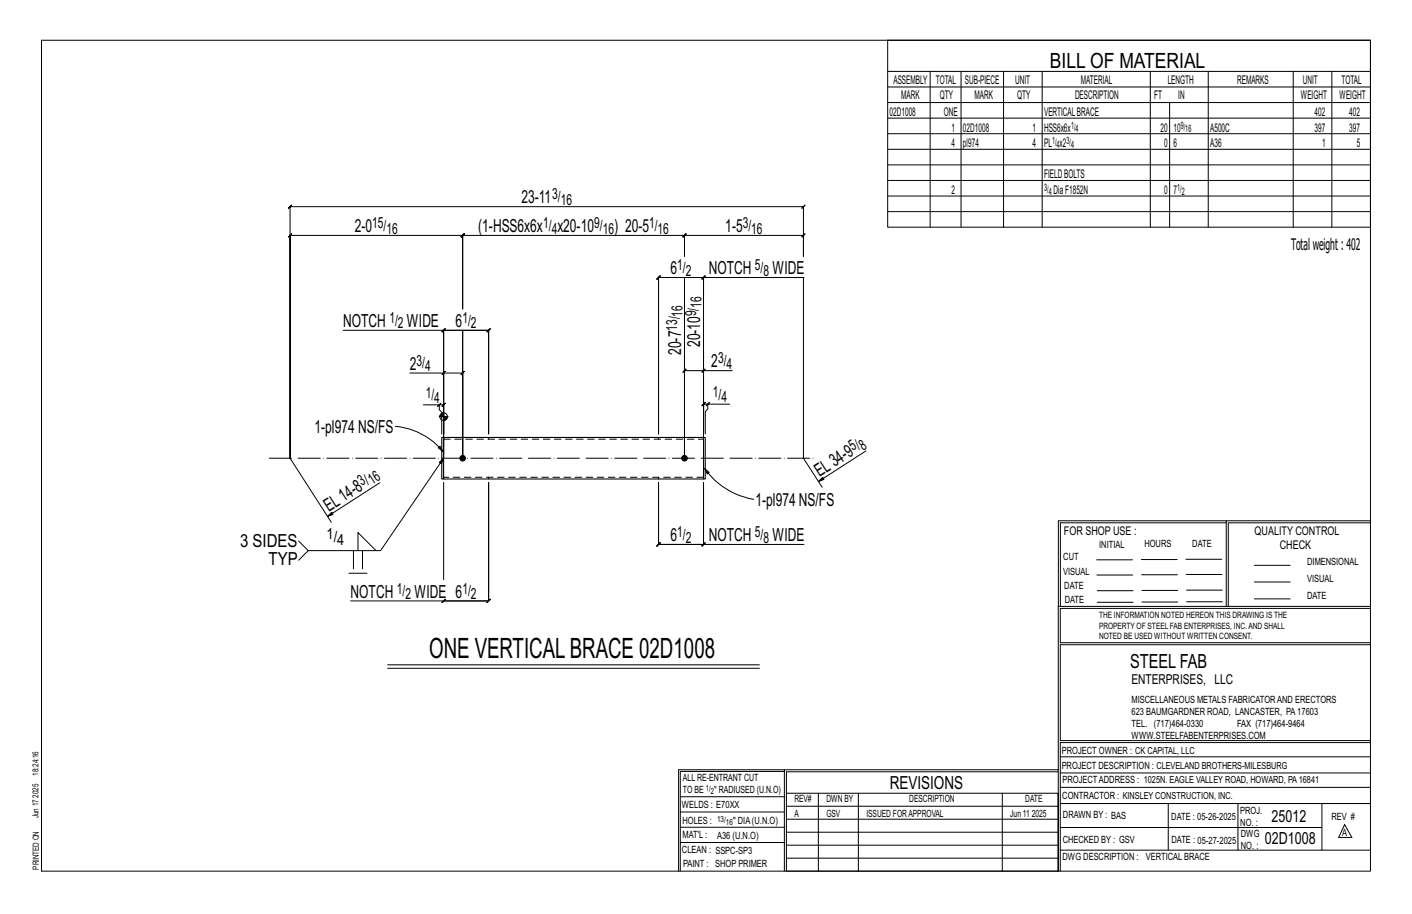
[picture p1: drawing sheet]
<svg xmlns="http://www.w3.org/2000/svg" width="432mm" height="279mm" viewBox="0 0 432 279" stroke-linecap="round" stroke-linejoin="round" font-family="sans-serif">
<defs><g id="words">
<text font-size="8.6" x="131.2" y="201.3">ONE VERTICALBRACE 02D1008</text>
<text font-size="6.4" x="321.1" y="20.7">BILL OF MATERIAL</text>
<text font-size="5.9" x="345.6" y="204.1">STEEL FAB</text>
<g font-size="5.5">
<text x="159.4" y="62.2">23-11</text>
<text x="108.5" y="71">2-0</text>
<text x="146.2" y="71">(1-HSS6x6x</text>
<text x="170.5" y="71">x20-10</text>
<text x="187.8" y="71">) 20-5</text>
<text x="221.8" y="71">1-5</text>
<text x="205.1" y="83.8">6</text>
<text x="216.7" y="83.8">NOTCH</text>
<text x="236.2" y="83.8">WIDE</text>
<text x="104.9" y="100">NOTCH</text>
<text x="124.5" y="100">WIDE</text>
<text x="139.3" y="100">6</text>
<text x="214.2" y="106.1" transform="rotate(-90 214.2 106.1)">20-10</text>
<text x="125.3" y="113">2</text>
<text x="208.3" y="108.5" transform="rotate(-90 208.3 108.5)">20-7</text>
<text x="217.5" y="112.3">2</text>
<text x="96.2" y="132.2">1-pl974 NS/FS</text>
<text x="250.6" y="145.8" transform="rotate(-33 250.6 145.8)">EL34-9</text>
<text x="231" y="154.6">1-pl974 NS/FS</text>
<text x="100.5" y="156.5" transform="rotate(-33 100.5 156.5)">EL14-8</text>
<text x="73.4" y="167.3">3 SIDES</text>
<text x="205.1" y="165.4">6</text>
<text x="216.7" y="165.4">NOTCH</text>
<text x="236.2" y="165.4">WIDE</text>
<text x="82.1" y="172.9">TYP</text>
<text x="107.2" y="182.7">NOTCH</text>
<text x="126.7" y="182.7">WIDE 6</text>
<text x="272.2" y="241.1">REVISIONS</text>
</g>
<g font-size="5.1">
<text x="388.9" y="251.3">25012</text>
<text x="386.8" y="258.1">02D1008</text>
</g>
<text font-size="4.9" x="394.8" y="76.4">Totalweight : 402</text>
<g font-size="4.7">
<text x="168.9" y="60.9">3/</text>
<text x="171.5" y="62.6">16</text>
<text x="113.8" y="69.7">15/</text>
<text x="118.2" y="71.4">16</text>
<text x="166.1" y="69.7">1/</text>
<text x="168.7" y="71.4">4</text>
<text x="181.7" y="69.7">9/</text>
<text x="184.3" y="71.4">16</text>
<text x="198.5" y="69.7">1/</text>
<text x="201.1" y="71.4">16</text>
<text x="227.1" y="69.7">3/</text>
<text x="229.7" y="71.4">16</text>
<text x="207.1" y="82.6">1/</text>
<text x="230.9" y="82.6">5/</text>
<text x="209.7" y="84.3">2</text>
<text x="233.5" y="84.3">8</text>
<text x="214.6" y="94.1" transform="rotate(-90 214.6 94.1)">16</text>
<text x="119.1" y="98.7">1/</text>
<text x="121.7" y="100.4">2</text>
<text x="141.4" y="98.7">1/</text>
<text x="144" y="100.4">2</text>
<text x="207.1" y="101.1" transform="rotate(-90 207.1 101.1)">13/</text>
<text x="208.7" y="96.8" transform="rotate(-90 208.7 96.8)">16</text>
<text x="212.9" y="96.7" transform="rotate(-90 212.9 96.7)">9/</text>
<text x="127.4" y="111.8">3/</text>
<text x="130" y="113.5">4</text>
<text x="219.6" y="111.1">3/</text>
<text x="222.2" y="112.7">4</text>
<text x="130.2" y="121.5">1/</text>
<text x="132.8" y="123.2">4</text>
<text x="218" y="121.3">1/</text>
<text x="220.6" y="123">4</text>
<text x="260.8" y="137.7" transform="rotate(-33 260.8 137.7)">5/</text>
<text x="263.9" y="137.7" transform="rotate(-33 263.9 137.7)">8</text>
<text x="110.7" y="148.4" transform="rotate(-33 110.7 148.4)">3/</text>
<text x="113.8" y="148.4" transform="rotate(-33 113.8 148.4)">16</text>
<text x="99.9" y="164.8">1/</text>
<text x="103.1" y="166.5">4</text>
<text x="207.1" y="164.2">1/</text>
<text x="209.7" y="165.9">2</text>
<text x="230.9" y="164.2">5/</text>
<text x="233.5" y="165.9">8</text>
<text x="121.4" y="181.5">1/</text>
<text x="124" y="183.1">2</text>
<text x="141.4" y="181.5">1/</text>
<text x="144" y="183.1">2</text>
</g>
<text font-size="4.2" x="346" y="209.1">ENTERPRISES, LLC</text>
<g font-size="3.7">
<text x="273.2" y="25.6">ASSEMBLY</text>
<text x="286.2" y="25.6">TOTAL</text>
<text x="295.1" y="25.6">SUB-PIECE</text>
<text x="310.4" y="25.6">UNIT</text>
<text x="330.5" y="25.6">MATERIAL</text>
<text x="357.1" y="25.6">LENGTH</text>
<text x="378.3" y="25.6">REMARKS</text>
<text x="398.4" y="25.6">UNIT</text>
<text x="410.2" y="25.6">TOTAL</text>
<text x="272.1" y="35.5">02D1008</text>
<text x="275.6" y="30.4">MARK</text>
<text x="287.4" y="30.4">QTY</text>
<text x="288.6" y="35.5">ONE</text>
<text x="298" y="30.4">MARK</text>
<text x="311" y="30.4">QTY</text>
<text x="319.3" y="35.5">VERTICALBRACE</text>
<text x="328.7" y="30.4">DESCRIPTION</text>
<text x="353" y="30.4">FT</text>
<text x="360.3" y="30.4">IN</text>
<text x="397.8" y="30.4">WEIGHT</text>
<text x="402" y="35.5">402</text>
<text x="409.6" y="30.4">WEIGHT</text>
<text x="412.6" y="35.5">402</text>
<text x="290.9" y="40.2">1</text>
<text x="294.5" y="40.2">02D1008</text>
<text x="315.8" y="40.2">1</text>
<text x="319.3" y="40.2">HSS6x6x</text>
<text x="354.9" y="40.2">20</text>
<text x="358.9" y="40.2">10</text>
<text x="370.1" y="40.2">A500C</text>
<text x="402" y="40.2">397</text>
<text x="412.6" y="40.2">397</text>
<text x="290.9" y="45">4</text>
<text x="294.5" y="45">pl974</text>
<text x="315.8" y="45">4</text>
<text x="319.3" y="45">PL x2</text>
<text x="356" y="45">0</text>
<text x="358.9" y="45">6</text>
<text x="370.1" y="45">A36</text>
<text x="404.3" y="45">1</text>
<text x="415" y="45">5</text>
<text x="290.9" y="59.3">2</text>
<text x="319.3" y="54.5">FIELDBOLTS</text>
<text x="322.2" y="59.3">DiaF1852N</text>
<text x="356" y="59.3">0</text>
<text x="358.9" y="59.3">7</text>
<text x="325.3" y="163.4">FOR SHOP USE :</text>
<text x="383.7" y="163.4">QUALITY CONTROL</text>
<text x="391.4" y="167.8">CHECK</text>
</g>
<g font-size="3.1">
<text x="327.5" y="39.4">1/</text>
<text x="328.9" y="40.5">4</text>
<text x="361.1" y="39.4">9/</text>
<text x="362.5" y="40.5">16</text>
<text x="321.7" y="44.1">1/</text>
<text x="323.1" y="45.3">4</text>
<text x="326.1" y="44.1">3/</text>
<text x="327.5" y="45.3">4</text>
<text x="319.3" y="58.4">3/</text>
<text x="320.7" y="59.5">4</text>
<text x="360" y="58.4">1/</text>
<text x="361.4" y="59.5">2</text>
<text x="336.2" y="167.4">INITIAL</text>
<text x="350" y="167.1">HOURS</text>
<text x="364.6" y="167.2">DATE</text>
<text x="325.2" y="171.3">CUT</text>
<text x="399.8" y="172.8">DIMENSIONAL</text>
<text x="325.1" y="175.8">VISUAL</text>
<text x="399.8" y="177.9">VISUAL</text>
<text x="325.5" y="180">DATE</text>
<text x="325.7" y="184.4">DATE</text>
<text x="399.8" y="183.1">DATE</text>
<text x="346" y="215">MISCELLANEOUS METALS FABRICATORAND ERECTORS</text>
<text x="346" y="218.6">623 BAUMGARDNER ROAD, LANCASTER, PA17603</text>
<text x="346" y="225.8">WWW.STEELFABENTERPRISES.COM</text>
<text x="346" y="222.2">TEL. (717)464-0330</text>
<text x="378.3" y="222.2">FAX (717)464-9464</text>
<text x="324.7" y="230.5">PROJECT OWNER : CK CAPITAL, LLC</text>
<text x="208.8" y="238.8">ALL RE-ENTRANT CUT</text>
<text x="324.7" y="235.1">PROJECT DESCRIPTION : CLEVELAND BROTHERS-MILESBURG</text>
<text x="324.9" y="239.5">PROJECTADDRESS : 1025N. EAGLE VALLEY ROAD, HOWARD, PA16841</text>
<text x="208.8" y="242.5">TO BE</text>
<text x="218.4" y="242.5">&quot; RADIUSED (U.N.O)</text>
<text x="242.9" y="245.3">REV#</text>
<text x="252.7" y="245.3">DWN BY</text>
<text x="278.1" y="245.3">DESCRIPTION</text>
<text x="313.5" y="245.3">DATE</text>
<text x="324.9" y="244.2">CONTRACTOR : KINSLEY CONSTRUCTION, INC.</text>
<text x="208.5" y="247">WELDS : E70XX</text>
<text x="208.7" y="251.7">HOLES :</text>
<text x="224.2" y="251.8">&quot; DIA(U.N.O)</text>
<text x="242.9" y="249.9">A</text>
<text x="252.7" y="249.9">GSV</text>
<text x="264.9" y="249.9">ISSUED FORAPPROVAL</text>
<text x="309" y="249.9">Jun 11</text>
<text x="315.5" y="249.9">2025</text>
<text x="325.1" y="250">DRAWN BY : BAS</text>
<text x="358.2" y="250.5">DATE : 05-26-2025</text>
<text x="379.3" y="248.9">PROJ.</text>
<text x="407.2" y="250.5">REV #</text>
<text x="208.7" y="256.3">MAT'L :</text>
<text x="219.3" y="256.4">A36 (U.N.O)</text>
<text x="325" y="257.6">CHECKED BY : GSV</text>
<text x="358.3" y="257.7">DATE : 05-27-2025</text>
<text x="379.3" y="252.5">NO. :</text>
<text x="379.5" y="255.9">DWG</text>
<text x="410.5" y="255.5">A</text>
<text x="208.6" y="260.7">CLEAN : SSPC-SP3</text>
<text x="324.9" y="262.9">DWG DESCRIPTION :</text>
<text x="350.4" y="263">VERTICAL BRACE</text>
<text x="379.5" y="259.5">NO. :</text>
<text x="208.9" y="265">PAINT : SHOP PRIMER</text>
</g>
<g font-size="2.7">
<text x="336.1" y="189">THE INFORMATION NOTED HEREON THIS DRAWING IS THE</text>
<text x="336.1" y="195.4">NOTED BE USED WITHOUT WRITTEN CONSENT.</text>
<text x="336.1" y="192.2">PROPERTY OF STEEL FAB ENTERPRISES, INC.AND SHALL</text>
</g>
<g font-size="2.6">
<text x="215.9" y="241.8">1/</text>
<text x="217.4" y="242.7">2</text>
<text x="219.3" y="251.1">13/</text>
<text x="222" y="252.1">16</text>
</g>
<g font-size="2.5">
<text x="11.7" y="237.1" transform="rotate(-90 11.7 237.1)">18:24:16</text>
<text x="11.8" y="243.8" transform="rotate(-90 11.8 243.8)">2025</text>
<text x="11.8" y="250.1" transform="rotate(-90 11.8 250.1)">Jun 17</text>
<text x="11.9" y="265.8" transform="rotate(-90 11.9 265.8)">PRINTED ON</text>
</g>
</g></defs>
<g fill="none" stroke="#000" stroke-width=".31">
<path d="M12.7 12.3h406.4v254h-406.4zM271.5 12.3h147.6v57.2h-147.6zM271.5 21.8h147.6M271.5 26.6h147.6M271.5 31.4h147.6M271.5 36.1h147.6M284.5 21.8v47.7M293.9 21.8v47.7M306.9 21.8v47.7M318.7 21.8v47.7M351.8 21.8v47.7M357.7 31.4v38.1"/>
<path d="M369.5 21.8v47.7M395.5 21.8v47.7M407.3 21.8v47.7M271.5 40.9h147.6M271.5 45.6h147.6M271.5 50.4h147.6M271.5 55.2h147.6M271.5 59.9h147.6M89.2 62.7l-.5 .5h157l-.5 .5 1-1-.5 .5v15.1v-6.3l.5-.5-1 1 .5-.5h-36.4l.5-.5-1 1 .5-.5v6.3v-6.3l.5-.5-1 1 .5-.5h-67.8l.5-.5-1 1 .5-.5v22.5v-22.5l.5-.5-1 1 .5-.5h-52.8l.5-.5-1 1 .5-.5v68.1v-76.9l-.5 .5zM271.5 64.7h147.6M209.3 93.3v-8.5v55.3v-31.6v31.6v-26.8l-.5 .5 1-1-.5 .5h5.8M215.1 84.8h-13.7l.5-.5-1 1 .5-.5v47.9v-47.9l-.5 .5 1-1-.5 .5h13.7l-.5 .5 1-1-.5 .5v5.8v-5.8h30.8"/>
<path d="M215.1 90.6v42.1l.1-9.2-.5 .5 1-1-.5 .5h1.3M215.6 84.3l-1 1zM245.7 84.8v55.3zM104.9 101h30.8v31.7v-31.7l-.5 .5 1-1-.5 .5h13.7l-.5 .5 1-1-.5 .5v31.7v-31.7l.5-.5-1 1 .5-.5h-13.7M125.3 114h10.4v26.1l-1.3 1.2 .6 .4 .7-1.6-19.3 28.2h-22.1l-3-2.9M135.7 101l-.5 .5 1-1zM135.7 114l-.5 .5 1-1zM135.7 114h5.8l-.5 .5 1-1-.5 .5v26.1v-39.1v39.1M214.6 113.8l1-1zM215.1 106.1v26.6zM223.9 113.3h-8.8v26.8M120.9 130.3a21.5 21.5 0 0 1 14.6 7.7"/>
<path d="M129.5 123.8h4.8v1.5l.8 .7v6.7M134 136.9l.6-.5 .9 1.6zM134.3 127.4h2.8M134.3 123.8h1.4l-.5 .5 1-1-.5 .5v8.9M134.6 126.9v.5M134.8 126.6v.8M134.8 123.3l-1 1zM135 126.4v1M135.2 126.3v1.1M135.5 126.2v1.2M135.7 126v13M135.9 127.4v1.1"/>
<path d="M136.1 127.4v1.1M136.3 127.4v1M136.5 127.4v.8M136.7 127.4v.5M215.9 124l1.1-1zM223.1 123.6l-6.6-.1-.1 1.5-.7 .8v6.9M264.8 137.8l-14.5 9.4 1.3-1.3 .4 .7-1.7 .6M88.7 140.1l12.6 19.5M116.1 147.6l-15.9 10.3 1.2-1.3 .4 .6-1.6 .7M135.7 147.5v29.7zM215.5 143.3l1.4 1.1-.6 .5zM215.5 143.3a23.1 23.1 0 0 0 15 9.3"/>
<path d="M245.7 140.1l5.7 8.9M375 159.8h-50.7v25.6M375 159.2h-51.3l-.1 107.1M419.1 159.2h-44.1v26.2M419.1 159.8h-43.5v25.6M94.3 168.3l-3 3M106.7 175.2h5.5M108.1 168.3v5.6M109.5 168.3v-5.5l5.5 5.5M110.9 168.3v5.6M215.1 166.4l.5-.5-1 1zM215.1 166.4h-13.7l.5-.5-1 1 .5-.5v-18.9v18.9l-.5 .5 1-1-.5 .5h13.7l-.5 .5 1-1-.5 .5v-18.9v18.9h30.8"/>
<path d="M335.4 171.1h10.9M335.4 175.8h11M349 171h11M349.1 175.7h11M362.7 171h10.9M362.7 175.6h11M383.6 172.8h11M383.6 177.9h11M107.2 183.7h42.2l-.5 .5 1-1-.5 .5v-36.2v36.2l.5-.5-1 1 .5-.5h-13.7M136.2 183.2l-1 1zM323.7 185.4h95.4M335.5 184.1h11"/>
<path d="M335.5 180.6h11M349.2 184h11M349.2 180.5h11M362.9 180.4h10.9M362.9 184h10.9M383.6 183.1h11M419.1 186h-94.9v10.5h94.9M419.1 197.1h-94.9v29.3h94.9v.6h-94.9v39.3M118.5 203.2h113.7M118.5 204.3h113.7M239.9 235.8h-31.9v30.5M239.9 235.3h-32.4v31"/>
<path d="M323.6 235.3h-83.7v31M323.6 235.9h-83.1v6.6M324.2 236.3h94.9M324.2 231.4h94.9M208 252.9h31.9M208 257.5h31.9M208 243.6h31.9M208 248.2h31.9M240.5 242.5h83.1v23.8h-83.1zM240.5 258.4h83.1M240.5 254.4h83.1M240.5 250.4h83.1"/>
<path d="M240.5 246.5h83.1M250.3 242.5v23.8M262.5 242.5v23.8M306.5 242.5v23.8M324.2 253h80.1M324.2 245.6h94.9M324.2 259.9h94.9M324.2 240.7h94.9M357.3 245.6v14.3M378.6 245.6v14.3M404.3 245.6v14.3M411.2 252.1l2.2 3.9h-4z"/>
<path d="M240.5 262.3h83.1"/>
<circle cx="135.7" cy="127.4" r="1.16"/>
</g>
<g fill="#000" stroke="#000" stroke-width=".31">
<circle cx="141.5" cy="140.1" r=".86"/>
<circle cx="209.3" cy="140.1" r=".86"/>
</g>
<path d="M135.1 133.7h.5v12.7h-.5zM215.1 133.7h.6v12.7h-.6zM215.1 133.7h-79.4v12.7h79.4M215.1 134.8v10.6" fill="none" stroke="#000" stroke-width=".32"/>
<path d="M135.7 134.3h79.4M149.4 133.7v.6M201.4 134.3v-.6M149.4 145.9v.5M201.4 146.4v-.5M215.1 145.9h-79.4" fill="none" stroke="#000" stroke-width=".31" stroke-dasharray="2 1.4"/>
<path d="M82.4 140.1h166.9" fill="none" stroke="#000" stroke-width=".31" stroke-dasharray="6.8 1 0 1"/>
<use href="#words"/>
</svg>
